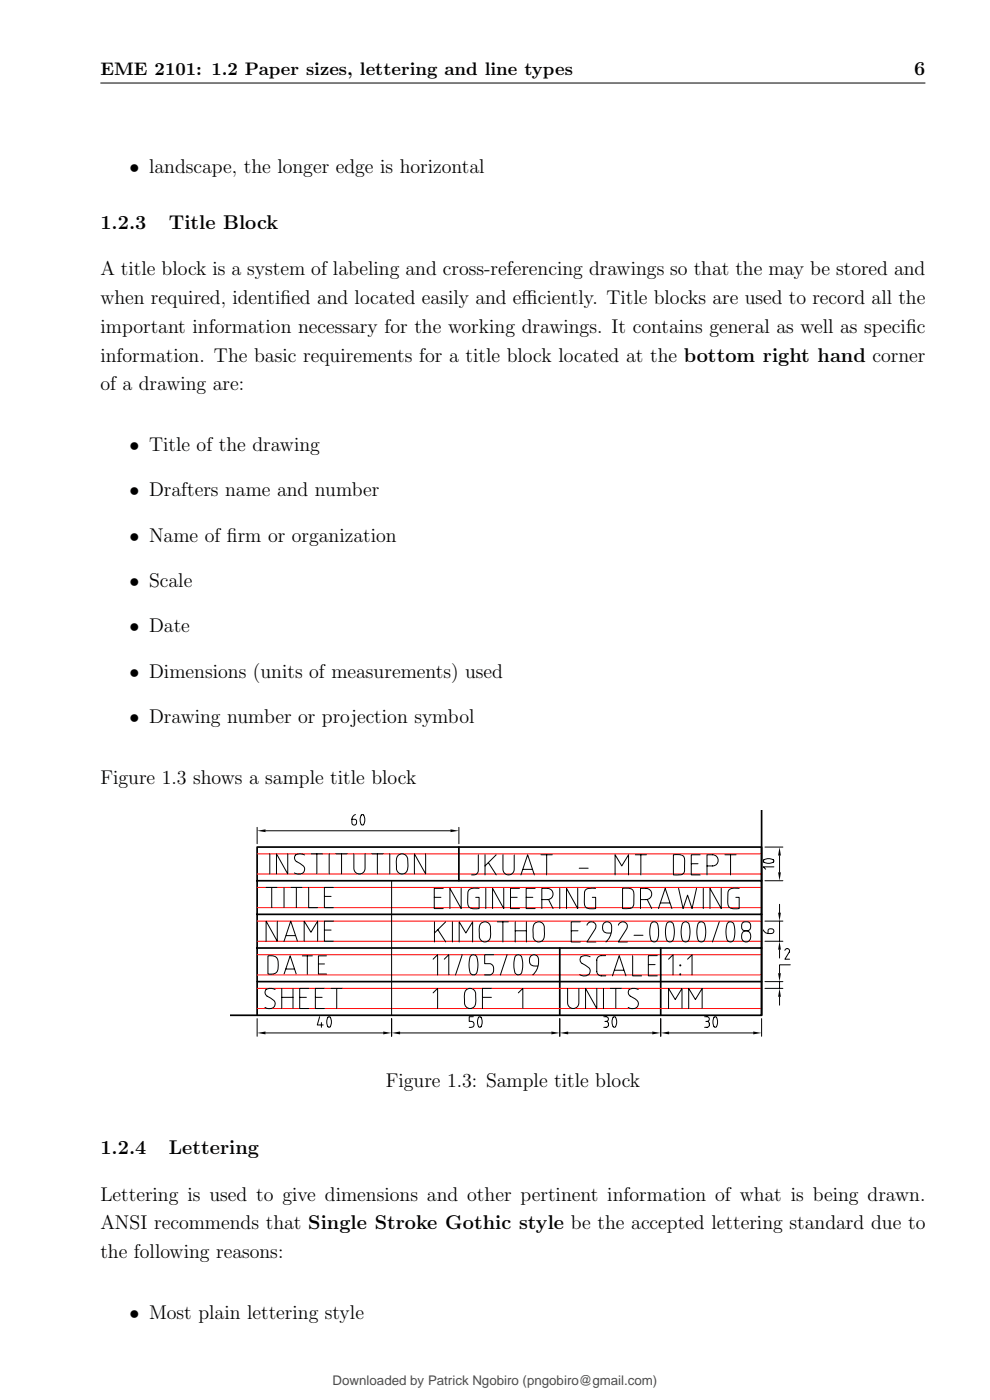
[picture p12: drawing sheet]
<svg xmlns="http://www.w3.org/2000/svg" width="210mm" height="297mm" viewBox="0 0 210 297" stroke-linecap="round" stroke-linejoin="round" font-family="sans-serif">
<defs><g id="words">
<g font-size="4.2">
<text x="193.9" y="16">6</text>
<text x="27.4" y="36.7">• landscape, the longer edge is horizontal</text>
<text x="21.3" y="48.5">1.2.3</text>
<text x="35.8" y="48.5">Title Block</text>
<text x="21.3" y="58.4">A title block is a system of labeling and cross-referencing drawings so that the may be stored and</text>
<text x="21.3" y="64.5">when required, identif</text>
<text x="59.5" y="64.5">ied and located easily and ef</text>
<text x="110.6" y="64.5">f</text>
<text x="110.6" y="64.5">iciently. Title blocks are used to record all the</text>
<text x="21.3" y="70.6">important information necessary for the working drawings. It contains general as well as specif</text>
<text x="192.2" y="70.6">ic</text>
<text x="21.3" y="76.7">information. The basic requirements for a title block located at the bottom right hand corner</text>
<text x="21.3" y="82.8">of a drawing are:</text>
<text x="27.4" y="95.6">• Title of the drawing</text>
<text x="27.4" y="105.3">• Drafters name and number</text>
<text x="27.4" y="114.9">• Name of f</text>
<text x="48.1" y="114.9">irm or organization</text>
<text x="27.4" y="124.5">• Scale</text>
<text x="27.4" y="134.2">• Date</text>
<text x="27.4" y="143.8">• Dimensions (units of measurements) used</text>
<text x="27.4" y="153.4">• Drawing number or projection symbol</text>
<text x="21.3" y="166.2">Figure 1.3 shows a sample title block</text>
<text x="81.8" y="230.6">Figure 1.3: Sample title block</text>
<text x="21.3" y="244.9">1.2.4</text>
<text x="35.8" y="244.9">Lettering</text>
<text x="21.3" y="254.7">Lettering is used to give dimensions and other pertinent information of what is being drawn.</text>
<text x="21.3" y="260.8">ANSI recommends that Single Stroke Gothic style be the accepted lettering standard due to</text>
<text x="21.3" y="266.9">the following reasons:</text>
<text x="27.4" y="279.7">• Most plain lettering style</text>
</g>
<text font-size="3.8" x="21.3" y="16">EME 2101: 1.2 Paper sizes, lettering and line types</text>
<text font-size="2.8" fill="#4d4d4d" x="70.6" y="293.9">Downloaded by Patrick Ngobiro (pngobiro@gmail.com)</text>
</g></defs>
<g fill="none" stroke="#000" stroke-width=".21">
<path d="M21.3 17.6h175M54.5 175.5v3.5M56.3 176.2h39.3M75.4 172.8l-.4 .3a1.82 1.82 0 0 0-.3 1.7 .6 .6 0 0 0 1-.1 .6 .6 0 0 0-.5-.9h-.6M76.6 172.9l.4-.1 .1 .1a1.82 1.82 0 0 1-.1 2.1h-.2a1.83 1.83 0 0 1-.2-2.1zM97.3 175.5v3.5M162.3 179.7h3.8M56.4 188.3h2.4M57.2 181.1v4.3M57.6 188.3v4.3M58.8 195.4v4.3l-2.4-4.3v4.3M60.3 199.7l1.4-4.3 1.4 4.3"/>
<path d="M60.3 188.3v4.3M60.7 198.5h1.9M61 181.1v4.3l-2.4-4.3v4.3M61.7 188.3h2.4M62.9 188.3v4.3M64.5 199.7v-4.3l1.5 2.4 1.4-2.4v4.3M64.6 181.4l-.8-.3a.94 .94 0 0 0-1 .2 .94 .94 0 0 0-.3 1l.2 .4 .7 .4a1.45 1.45 0 0 1 1 1.9 1.51 1.51 0 0 1-1.9 .2M65.5 188.3v4.3h1.9M66 181.1h2.4M67.2 181.1v4.3M68.8 197.3h1.4M68.8 190.2h1.4"/>
<path d="M69.8 181.1v4.3M70.7 195.4h-1.9v4.3h1.9M70.7 188.3h-1.9v4.3h1.9M71.3 181.1h2.3M72.5 181.1v4.3M75.1 181.1v3.1a1.19 1.19 0 0 0 1.2 1.2 1.19 1.19 0 0 0 1.1-1.2v-3.1M78.9 181.1h2.3M80 181.1v4.3M82.7 181.1v4.3M83.1 186.8v28.6M84.3 181.6a1.27 1.27 0 0 1 1.6-.3 1.27 1.27 0 0 1 .6 1.5 2.74 2.74 0 0 1-.6 2.5 1.27 1.27 0 0 1-1.4-.2 1.27 1.27 0 0 1-.4-1.4v-1.1zM90.3 181.1v4.3l-2.4-4.3v4.3"/>
<path d="M92.1 190.4h1.4M92.2 195.6v4.2M92.9 197.2l1.6 2.6M94 188.5h-1.9v4.2h1.9M94.5 195.6l-2.3 2.3M96 195.6v4.2M97.4 199.8v-4.2l1.4 2.3 1.5-2.3v4.2M97.8 188.5v4.2l-2.4-4.2v4.2M101.5 181.3l-.1 3.6-.4 .6-1 .1M101.6 188.5l-.4-.1a1.54 1.54 0 0 0-2 1v.9a2.7 2.7 0 0 0 .4 2.2l1.1 .3 .9-.1v-2.3h-.7M101.9 196a1.25 1.25 0 0 1 1.6-.3 1.25 1.25 0 0 1 .5 1.6l.1 .5a1.58 1.58 0 0 1-1.2 2 1.32 1.32 0 0 1-1.2-1.7l-.1-1.1zM102.9 181.3v4.3"/>
<path d="M103 188.5v4.2M103.6 183l1.7 2.6M105.3 181.3l-2.4 2.4M105.5 195.6h2.4M106.7 195.6v4.2M106.7 181.3v3.1a1.19 1.19 0 0 0 1.2 1.2 1.19 1.19 0 0 0 1.2-1.2v-3.1M106.9 188.5v4.2l-2.4-4.2v4.2M108.3 190.4h1.4M109.3 195.6v4.2M109.3 197.5h2.4M110.2 188.5h-1.9v4.2h1.9M110.5 185.6l1.4-4.3 1.4 4.3"/>
<path d="M111 184.4h1.9M111.6 190.4h1.4M111.7 195.6v4.2M113.3 196a1.25 1.25 0 0 1 1.6-.3 1.25 1.25 0 0 1 .6 1.5v.6a1.6 1.6 0 0 1-1.2 2 1.31 1.31 0 0 1-1.2-1.7v-1.1zM113.5 188.5h-1.9v4.2h1.9M114.8 181.3h2.4M114.9 190.8h1.2a1.19 1.19 0 0 0 1.2-1.1 1.19 1.19 0 0 0-1.2-1.2h-1.2v4.2M116 181.3v4.3M116.4 190.8l.9 1.9M118.7 188.5v4.2M121.2 197.5h1.4M122.5 188.5v4.2l-2.3-4.2v4.2"/>
<path d="M122.9 184.2h1.9M123.1 195.6h-1.9v4.2h1.9M124.5 196.3a.99 .99 0 0 1 1.5-.6 .99 .99 0 0 1 .2 1.5l-1.7 2.6h1.9M126.3 188.5l-.4-.1a1.88 1.88 0 0 0-1.8 .5l-.1 1.4a2.77 2.77 0 0 0 .3 2.2l.4 .2h1.6v-2.3h-.7M129.5 197.9a1.24 1.24 0 0 1-1.6-.8 1.24 1.24 0 0 1 .9-1.5 1.36 1.36 0 0 1 .9 1.9l-.2 1-1 1.3M130.5 185.6v-4.3l1.4 2.4 1.4-2.4v4.3M131.2 196.3a.99 .99 0 0 1 1.4-.6 .99 .99 0 0 1 .2 1.5l-1.6 2.6h1.9M132.1 188.5h1.6a1.27 1.27 0 0 1 .8 1.6l-.1 1.7a1.11 1.11 0 0 1-1.3 1l-1-.1zM134.5 198.4h1.9M134.7 181.3h2.4M135.9 190.8h1.2a1.19 1.19 0 0 0 1.1-1.1 1.19 1.19 0 0 0-1.1-1.2h-1.2v4.2M135.9 181.3v4.3"/>
<path d="M137.3 190.8l1 1.9M138.3 195.7a.82 .82 0 0 1 .9 0 .82 .82 0 0 1 .4 .7l.1 1.2a2.19 2.19 0 0 1-.8 2.2l-.6-.2a4.5 4.5 0 0 1 0-3.9zM139.7 192.7l1.4-4.2 1.4 4.2M140.2 191.6h1.9M141.5 195.8a.78 .78 0 0 1 1.3 .2 4.6 4.6 0 0 1-.2 3.7 .77 .77 0 0 1-1.2-.3l-.3-1.7zM142.8 181.3l1.7 .1a1.21 1.21 0 0 1 .7 1.5v1.8a1.08 1.08 0 0 1-1.4 .9h-1zM143.9 188.5l1 4.2 .9-2.8 1 2.8 .9-4.2M144.8 195.8a.78 .78 0 0 1 1.3 .2l.2 2.2a1.47 1.47 0 0 1-.4 1.5 .78 .78 0 0 1-1.2-.3l-.2-1.7zM146.6 183.2h1.5M148.1 195.8a.78 .78 0 0 1 1.4 .2 4.6 4.6 0 0 1-.3 3.7 .77 .77 0 0 1-1.1-.3l-.3-1.7zM148.5 181.3h-1.9v4.3h1.9M149.2 188.5v4.2"/>
<path d="M150 183.7h1.2a1.19 1.19 0 0 0 1.1-1.2 1.19 1.19 0 0 0-1.1-1.2h-1.2v4.3M152.6 195.6l-1.5 4.2M153 188.5v4.2l-2.4-4.2v4.2M153.8 181.3h2.3M154.3 195.8a.77 .77 0 0 1 1.3 .2 4.6 4.6 0 0 1-.2 3.7 .78 .78 0 0 1-1.2-.3l-.2-1.7zM155 181.3v4.3M156.8 188.5l-.5-.1a1.54 1.54 0 0 0-1.9 1v.9a2.7 2.7 0 0 0 .4 2.2l1.1 .3 .9-.1v-2.3h-.7M157.6 197.8a.96 .96 0 0 1 1-.3 .96 .96 0 0 1 .6 .9v.7a1 1 0 0 1-1.3 .7 1 1 0 0 1-.6-1.3zM161.9 197.3a1.42 1.42 0 0 0 2.2 .4 .66 .66 0 0 0-.8-.6 .66 .66 0 0 0-.4 .9M162 182.4a1.75 1.75 0 0 1 2.1 .2 1.4 1.4 0 0 1-2.2 .1zM162.3 186.8h3.8M162.3 195.4h3.8"/>
<path d="M162.3 199.7h3.8M164.2 183.9h-2.3l.5 .5M165.4 181.5v3.6M165.4 191.8v1.8M165.4 195.4v4.3M54.5 216.1v3.7M56.3 219.1h25M56.8 202.8a1.56 1.56 0 0 1 2.2 1.2 2.37 2.37 0 0 1-.8 2.5l-1.4 .1zM58.3 209.9l-.3-.1a1.22 1.22 0 0 0-1.8 .7 1.2 1.2 0 0 0 .9 1.1 1.45 1.45 0 0 1 1.1 1.9 1.55 1.55 0 0 1-2 .2M59.8 211.6h2.4M59.8 209.7v4.3M60.3 206.6l1.2-3.8 1.3 3.8"/>
<path d="M60.6 205.6h1.9M62.2 209.7v4.3M63.6 211.6h1.4M64.1 202.8h2.2M65.2 202.8v3.8M65.5 209.7h-1.9v4.3h1.9M66.9 211.6h1.4M67.5 204.5h1.3M67.8 215.7l-.5 1.7h1.3M68.2 216.9v1M68.8 209.7h-1.9v4.3h1.9M69.3 202.8h-1.8v3.8h1.8"/>
<path d="M69.6 215.8l.3-.1a1.66 1.66 0 0 1 0 2.2h-.2a1.62 1.62 0 0 1-.1-2.1zM70.2 209.7h2.4M71.4 209.7v4.3M83.1 216.1v3.7M84.9 219.1h32.1M91.9 203.5l.9-1v4.3M91.9 210.6l.9-.9v4.3M94.2 203.5l1-1v4.3M98 202.5l-1.4 4.3M98.8 210.1a1.25 1.25 0 0 1 1.6-.2 1.25 1.25 0 0 1 .5 1.5v.5a1.58 1.58 0 0 1-1.2 2.1 1.31 1.31 0 0 1-1.2-1.7v-1.2zM99.8 202.8a.78 .78 0 0 1 1.3 .2 4.6 4.6 0 0 1-.2 3.7 .78 .78 0 0 1-1.2-.4l-.2-1.6zM100.4 215.7h-.9v1a.71 .71 0 0 1 1.1 .6 .71 .71 0 0 1-1.1 .6"/>
<path d="M101.5 215.8l.4-.1a1.64 1.64 0 0 1-.1 2.2h-.1a1.61 1.61 0 0 1-.2-2.1zM102.3 211.6h1.9M104.2 209.7h-1.9v4.3M104.7 202.5h-1.9v1.9h1.2a1.34 1.34 0 0 1 .7 1.2 1.34 1.34 0 0 1-.7 1.2h-1.2M107.6 202.5l-1.5 4.3M109.3 202.8a.78 .78 0 0 1 1.4 .2 4.6 4.6 0 0 1-.3 3.7 .78 .78 0 0 1-1.2-.4l-.2-2.2zM109.9 210.6l1-.9v4.3M114 204.9a1.25 1.25 0 0 1-1.6-.8 1.25 1.25 0 0 1 .9-1.6 1.37 1.37 0 0 1 .9 1.9l-.4 1.3-.8 1.1M118.7 216.1v3.7M120.4 209.7v3.1a1.19 1.19 0 0 0 1.2 1.2 1.19 1.19 0 0 0 1.2-1.2v-3.1M120.5 219.1h17.9M125.2 203l-.8-.3a1 1 0 0 0-1.4 .7 1 1 0 0 0 1 1.3 1.44 1.44 0 0 1 1 1.9 1.5 1.5 0 0 1-2 .2"/>
<path d="M126.6 209.7v4.3l-2.4-4.3v4.3M128 209.7v4.3M128.1 215.7l.8 .1 .1 .2-.1 .6-.3 .1M128.3 216.7h.3M128.5 202.7h-1a.96 .96 0 0 0-.9 1v2.4a.96 .96 0 0 0 .9 .9h1M128.6 216.7a.64 .64 0 0 1 .5 .6 .64 .64 0 0 1-.5 .6h-.5M129.4 209.7h2.4M129.9 207l1.4-4.3 1.5 4.3M130.1 215.8l.3-.1a1.66 1.66 0 0 1 0 2.2h-.1a1.62 1.62 0 0 1-.2-2.1zM130.4 205.8h1.9M130.6 209.7v4.3M134.2 202.7v4.3h1.9"/>
<path d="M135.4 209.9a1.56 1.56 0 0 0-2.1 .3 1.06 1.06 0 0 0 .9 1.4 1.48 1.48 0 0 1 1 1.9 1.56 1.56 0 0 1-1.9 .2M137.5 204.6h1.5M139.4 202.7h-1.9v4.3h1.9M140.2 216.1v3.7M141.8 203.5l1-1v4.3M141.8 214v-4.3l1.4 2.3 1.5-2.3v4.3M141.9 219.1h17.9M144.2 206.6h.2v.2h-.2zM144.2 204.7h.2v.2h-.2zM145.8 203.5l1-1v4.3M146.1 214v-4.3l1.4 2.3 1.4-2.3v4.3M149.5 215.7l.8 .1 .2 .2-.2 .6-.3 .1"/>
<path d="M149.7 216.7h.3M150 216.7a.64 .64 0 0 1 .5 .6 .64 .64 0 0 1-.5 .6h-.5M151.5 215.8l.3-.1a1.66 1.66 0 0 1 0 2.2h-.1a1.64 1.64 0 0 1-.2-2.1zM161.6 216.1v3.7M162.3 209.7h3.8M162.3 208.2h3.8M165.4 201.5v1.7M165.4 208.2v1.5M165.4 211.5v1.7M166.5 201.6a.5 .5 0 0 1 .7-.3 .5 .5 0 0 1 .2 .7l-.9 1.5h1M167.6 204.7h-2.2v1.8"/>
<circle cx="158.3" cy="196.5" r="1.01"/>
</g>
<path d="M97.3 179.7v7.1M161.6 171.9v43.5h-112.9M54.5 194h107.1M54.5 186.8h107.1M54.5 215.4v-35.7h107.1v35.7M54.5 201.1h107.1M54.5 208.2h107.1M118.7 201.1v14.3M140.2 201.1v14.3" fill="none" stroke="#000" stroke-width=".36"/>
<path d="M54.5 199.7h107.1M54.5 195.4h107.1M54.5 192.6h107.1M54.5 188.3h107.1M54.5 185.4h107.1M54.5 181.1h107.1M54.5 206.8h107.1M54.5 202.5h107.1M54.5 214h107.1M54.5 209.7h107.1" fill="none" stroke="#f00" stroke-width=".21"/>
<g fill="#000">
<path d="M54.5 176.2l1.8-.3v.6zM95.6 175.9l1.7 .3-1.7 .3zM165.4 179.7l.2 1.8h-.5zM165.1 185.1h.5l-.2 1.7zM165.1 193.6h.5l-.2 1.8zM54.5 219.1l1.8-.3v.6zM81.3 218.8l1.8 .3-1.8 .3zM83.1 219.1l1.8-.3v.6zM117 218.8l1.7 .3-1.7 .3zM118.7 219.1l1.8-.3v.6zM138.4 218.8l1.8 .3-1.8 .3zM140.2 219.1l1.7-.3v.6z"/>
<path d="M159.8 218.8l1.8 .3-1.8 .3zM165.4 199.7l.2 1.8h-.5zM165.4 209.7l.2 1.8h-.5zM165.1 206.5h.5l-.2 1.7z"/>
</g>
<use href="#words"/>
</svg>
